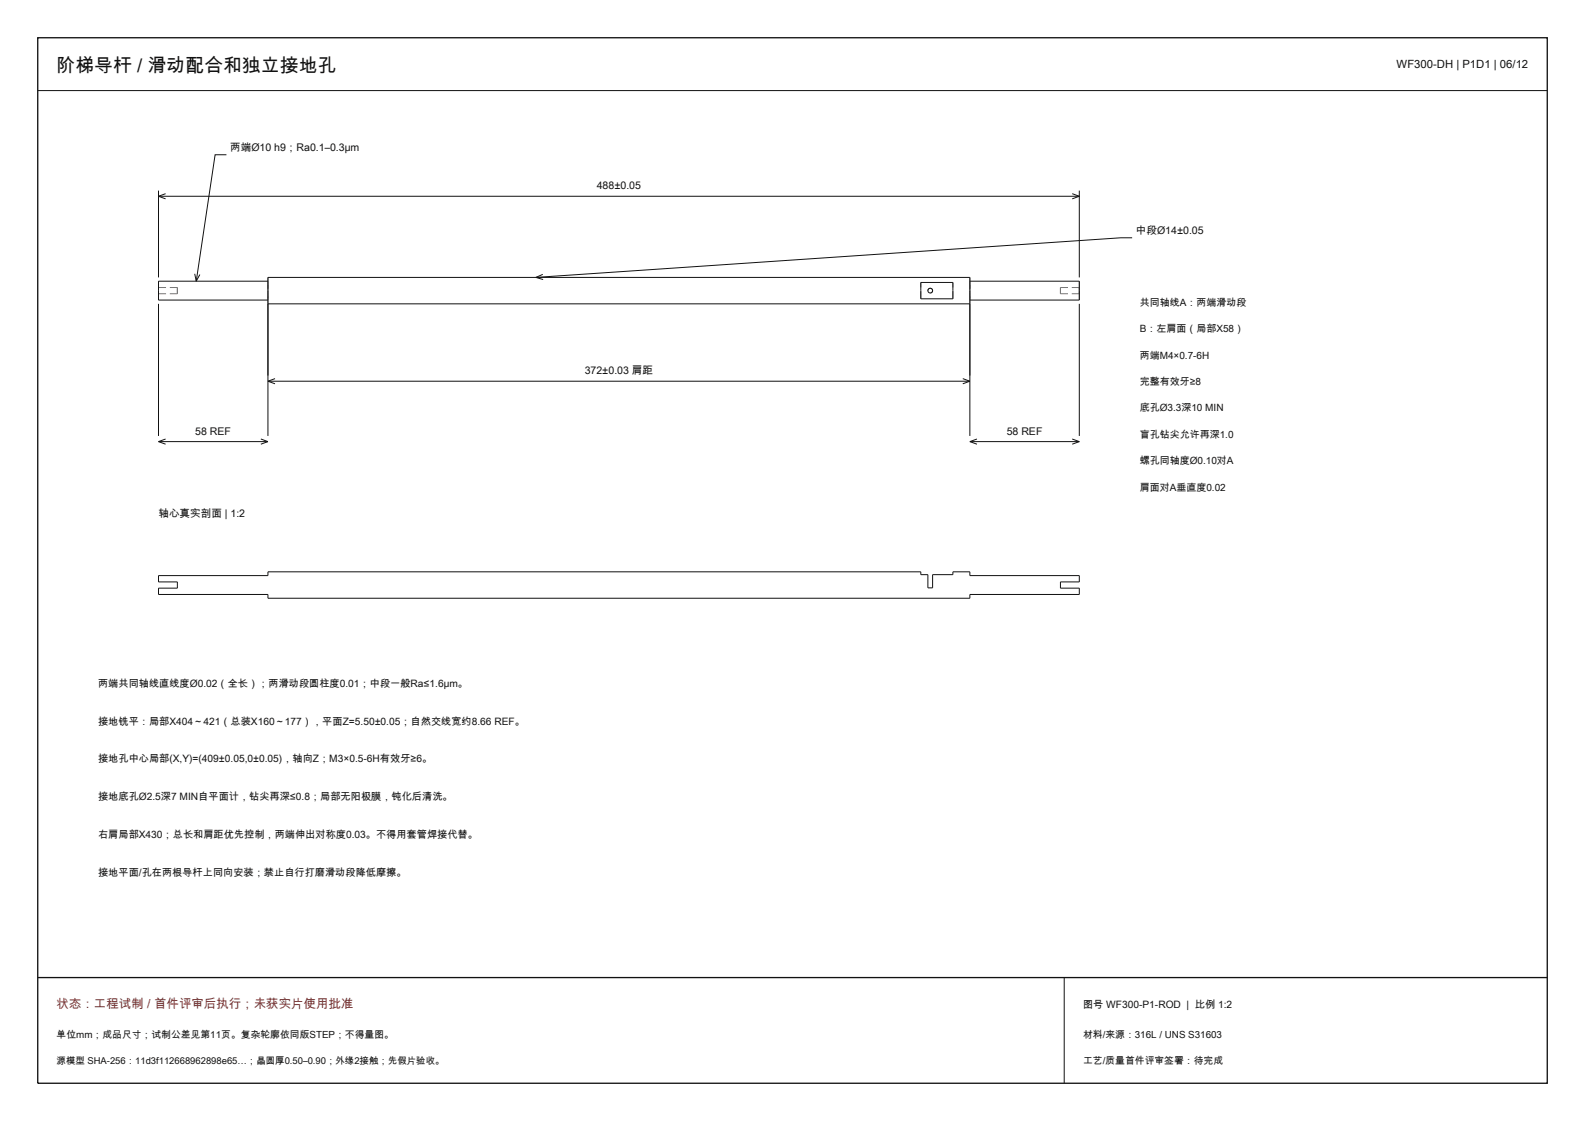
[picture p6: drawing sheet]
<svg xmlns="http://www.w3.org/2000/svg" width="420mm" height="297mm" viewBox="0 0 420 297" stroke-linecap="round" stroke-linejoin="round" font-family="sans-serif">
<defs><g id="words">
<text font-size="5" fill="#111" x="15" y="19">阶梯导杆 / 滑动配合和独立接地孔</text>
<text font-size="3.3" fill="#a22" x="15" y="267">状态：工程试制 / 首件评审后执行；未获实片使用批准</text>
<text font-size="3" fill="#111" x="370.1" y="18">WF300-DH | P1D1 | 06/12</text>
<g font-size="2.8" fill="#111">
<text x="61" y="40">两端Ø10 h9；Ra0.1–0.3μm</text>
<text x="158.1" y="50.2">488±0.05</text>
<text x="301" y="62">中段Ø14±0.05</text>
<text x="154.9" y="99.2">372±0.03 肩距</text>
<text x="51.8" y="115.2">58 REF</text>
<text x="266.8" y="115.2">58 REF</text>
<text x="42" y="137">轴心真实剖面 | 1:2</text>
</g>
<g font-size="2.7" fill="#111">
<text x="26" y="182">两端共同轴线直线度Ø0.02（全长）；两滑动段圆柱度0.01；中段一般Ra≤1.6μm。</text>
<text x="26" y="192">接地铣平：局部X404～421（总装X160～177），平面Z=5.50±0.05；自然交线宽约8.66 REF。</text>
<text x="26" y="202">接地孔中心局部(X,Y)=(409±0.05,0±0.05)，轴向Z；M3×0.5-6H有效牙≥6。</text>
<text x="26" y="212">接地底孔Ø2.5深7 MIN自平面计，钻尖再深≤0.8；局部无阳极膜，钝化后清洗。</text>
<text x="26" y="222">右肩局部X430；总长和肩距优先控制，两端伸出对称度0.03。不得用套管焊接代替。</text>
<text x="26" y="232">接地平面/孔在两根导杆上同向安装；禁止自行打磨滑动段降低摩擦。</text>
<text x="287" y="267">图号 WF300-P1-ROD | 比例 1:2</text>
</g>
<g font-size="2.6" fill="#111">
<text x="302" y="81">共同轴线A：两端滑动段</text>
<text x="302" y="88">B：左肩面（局部X58）</text>
<text x="302" y="95">两端M4×0.7-6H</text>
<text x="302" y="102">完整有效牙≥8</text>
<text x="302" y="109">底孔Ø3.3深10 MIN</text>
<text x="302" y="116">盲孔钻尖允许再深1.0</text>
<text x="302" y="123">螺孔同轴度Ø0.10对A</text>
<text x="302" y="130">肩面对A垂直度0.02</text>
<text x="15" y="275">单位mm；成品尺寸；试制公差见第11页。复杂轮廓依同版STEP；不得量图。</text>
<text x="287" y="275">材料/来源：316L / UNS S31603</text>
<text x="287" y="282">工艺/质量首件评审签署：待完成</text>
</g>
<text font-size="2.5" fill="#111" x="15" y="282">源模型 SHA-256：11d3f112668962898e65…；晶圆厚0.50–0.90；外缘2接触；先假片验收。</text>
</g></defs>
<path d="M10 10h400v277h-400zM10 259h400" fill="none" stroke="#111" stroke-width=".35"/>
<g fill="none" stroke="#111" stroke-width=".26">
<path d="M10 24h400M42 50.5v23M42 52h244M42 52l1.9 .7M43.9 51.3l-1.9 .7M60 41h-3l-5 33.5M284.1 51.3l1.9 .7M286 50.5v23M286 52l-1.9 .7M51.6 72.5l.4 2M53 72.7l-1 1.8M71 74.5h-29v5h29"/>
<path d="M142 73.5l1.9 .6M143.8 72.7l-1.8 .8M244 74.8h8.5v4.4h-8.5zM257 74.5h29v5h-29M300 63h-3l-155 10.5M42 80.5v35M71 80.5v-7h186v7M71 80.5h186M71 80.5v35M257 80.5v35M286 80.5v35M42 117h29"/>
<path d="M42 117l1.9 .7M43.9 116.3l-1.9 .7M69.1 116.3l1.9 .7M71 101h186M71 101l1.9 .7M71 117l-1.9 .7M72.9 100.3l-1.9 .7M255.1 100.3l1.9 .7M257 101l-1.9 .7M257 117h29M257 117l1.9 .7M258.9 116.3l-1.9 .7"/>
<path d="M284.1 116.3l1.9 .7M286 117l-1.9 .7M42 152.5h29v-1h173v.7h1.9v3.6h1.2v-3.6h5.4v-.7h4.5v1h29v1.7h-5v1.6h5v1.7h-29v1h-186v-1h-29v-1.7h5v-1.6h-5zM282 259v28"/>
<circle cx="246.5" cy="77" r=".63"/>
</g>
<g fill="none" stroke="#777" stroke-width=".26" stroke-dasharray="2 1" stroke-linecap="butt">
<path d="M42 79.5v-5M42 77v.8M42 77.8v-1.6M42 76.2v.8M42 77.8h5M42 76.2h5M47 77v.8M47 77.8v-1.6M47 76.2v.8M71 77v2.5M71 79.5v-5M71 74.5v2.5"/>
<path d="M244 79.2v-4.4M247.1 77a.63 .63 0 0 0-.9-.6 .63 .63 0 0 0-.1 1.1 .63 .63 0 0 0 1-.4v-.1M252.5 79.2v-4.4M257 77v2.5M257 79.5v-5M257 74.5v2.5M281 77v.8M281 77.8v-1.6M281 76.2v.8M281 77.8h5M281 76.2h5M286 79.5v-5"/>
<path d="M286 77v.8M286 77.8v-1.6M286 76.2v.8M71 80.5v-7M257 80.5v-7"/>
</g>
<use href="#words"/>
</svg>
